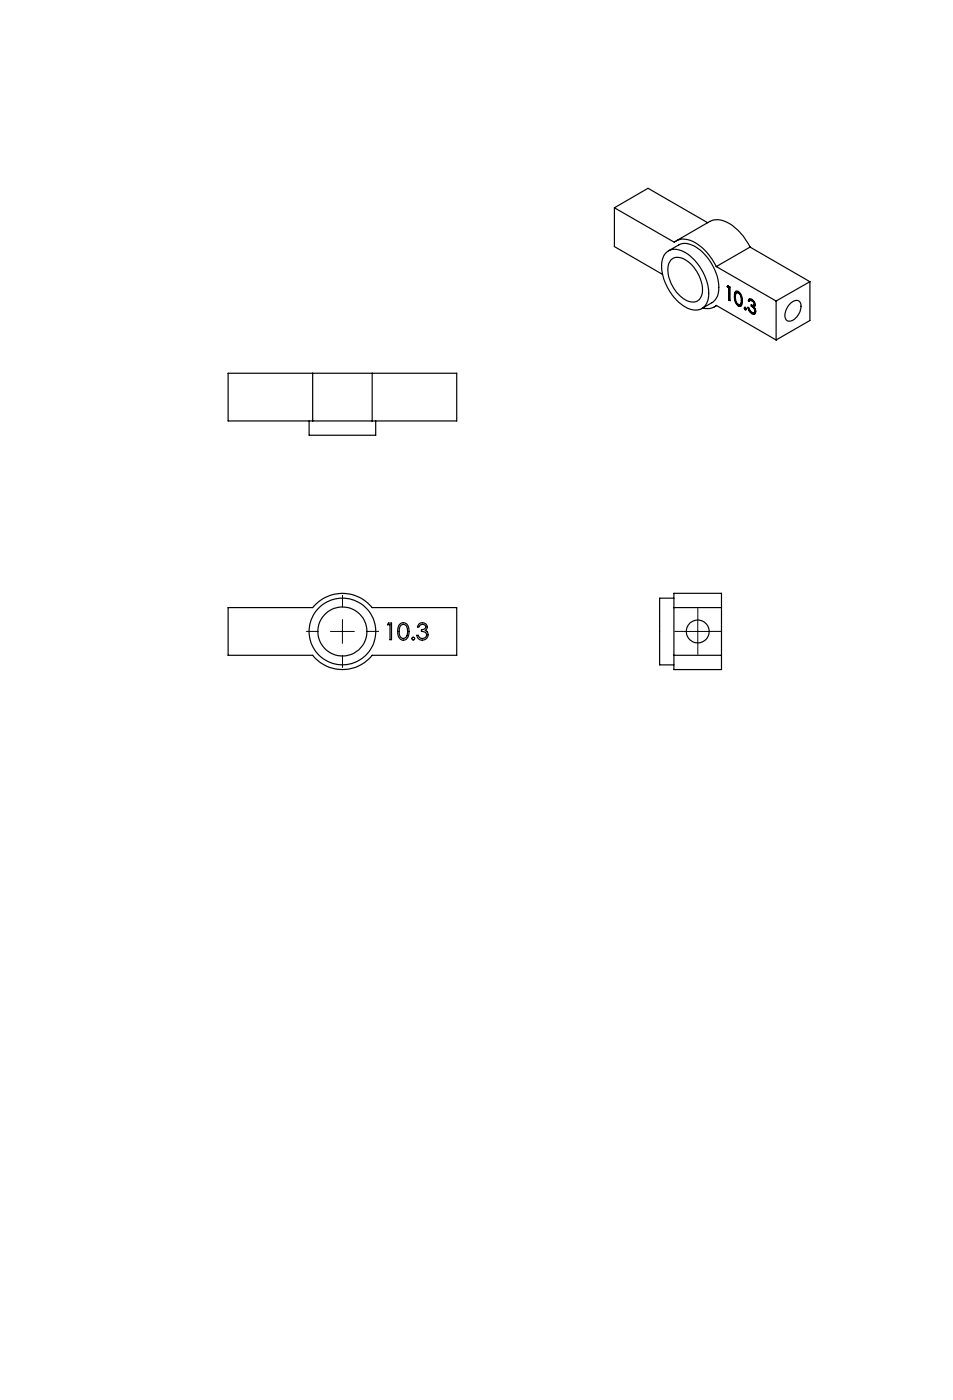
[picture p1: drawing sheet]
<svg xmlns="http://www.w3.org/2000/svg" width="200mm" height="294mm" viewBox="0 0 200 294" stroke-linecap="round" stroke-linejoin="round" font-family="sans-serif">
<g fill="none" stroke="#000" stroke-width=".25">
<path d="M128.9 43.6l12.6 7.3a4.1 4.1 0 0 1 5.2 .6 12.3 12.3 0 0 1 3.6 4.5M128.9 43.6v8.2l10.2 5.8M128.9 43.6l7.1-4.1 12.5 7.3M139.6 53.2a3.1 3.1 0 0 1 4.2-.2 10.5 10.5 0 0 1 4.8 9.8 2.75 2.75 0 0 1-4.1 2 10.4 10.4 0 0 1-5.5-10.1l.3-.9zM140.3 52.7l2.1-1.2a4.1 4.1 0 0 1 4.6 1 10.5 10.5 0 0 1 3.7 9 2.96 2.96 0 0 1-1.3 2.1l-2.1 1.2M140.8 54.6a2.83 2.83 0 0 1 3.8 .5 7.7 7.7 0 0 1 2.7 6.7 2.17 2.17 0 0 1-3.6 1.1 7.5 7.5 0 0 1-3.4-7.4zM141.9 50.6l7.1-4.1a4.5 4.5 0 0 1 4.8 .9 13.2 13.2 0 0 1 3.6 4.5M150.3 56l12.6 7.2M157.4 51.9l-7.1 4.1M157.4 51.9l12.6 7.3M170 59.2l-7.1 4M170 59.2v8.1l-7.1 4.1"/>
<path d="M65.6 78.4h12.5M65.6 78.4h-17.7v10h17.7M65.6 78.4v10M78.1 78.4h17.7v10h-17.7M78.1 78.4v10M147.5 64.7a2.99 2.99 0 0 0 2.8-.6l12.6 7.3M150.4 64.2l-.5 .2M152.6 60.2l.2-.2 .4 .3v2.8l-.2-.1M152.6 60.2l.4 .3M152.7 60.2l.3 .2M152.7 60.2h-.1M152.8 60l-.1 .2"/>
<path d="M153 60.5v2.5M153 63l.2 .1M153 60.4v2.6M153 60.4v.1M153 63h.1M154.1 62.2v-.3a.64 .64 0 0 1 .5-.8 .64 .64 0 0 1 .8 .5 2.65 2.65 0 0 1 .1 2.6h-.6M154.1 62.2l.2 1.1 .6 .9M154.2 62.2l.2 1.3 .6 .7M154.2 62.2h-.1M154.4 61.2l-.2 .4v.6M154.6 61.5h.4M154.9 61.5l-.3-.1a2 2 0 0 0 .3 2.5l.4 .1 .2-.3"/>
<path d="M154.9 61.5l.5 .5 .2 1.1M155 64.2h.5M155 61.5l.5 .5 .1 1M155 61.5h-.1M155 64.2h-.1M155.5 63.7l-.2 .3M155.5 63.7h.1M155.6 63.1l-.1 .6M155.6 63l-.1 .7M155.6 63v.1M156.2 64.7v-.1a.25 .25 0 0 1 .4 .1 .25 .25 0 0 1-.2 .3M156.2 64.7l.2 .3"/>
<path d="M156.3 64.6l.2 .4M156.3 64.6l-.1 .1M156.3 64.5v.1M156.5 65h.1M156.5 65h-.1M157 64.6l.4 .8 .4 .4M157.1 63.1a.48 .48 0 0 1 .4-.4 .48 .48 0 0 1 .5 .3 .92 .92 0 0 1 .2 1.4M157.1 63.1l.2 .2 .1-.2h.4M157.1 63.1l.2 .1M157.1 63.1h.1M157.3 62.8l-.2 .3M157.5 63.1h.3"/>
<path d="M157.5 63l-.1 .1M157.7 64.3l.6 .5 .1 .5M157.7 64.2l.6 .6 .2 .5M157.7 64v.2M157.7 64.2v.1M157.8 63.1l.3 .3 .2 .5M157.8 65.8l.7 .1M157.8 63.1l.5 .4 .1 .3M157.8 63.1h.1M157.8 65.8v.1M158.2 64.4a.99 .99 0 0 1 .1 1.6l-.5-.1M158.3 63.9l-.3 .2-.3-.1v.3"/>
<path d="M158.4 63.8l-.2 .3M158.4 64.4h-.2M158.4 63.8l-.1 .1M158.4 65.3a.46 .46 0 0 1-.5 .4 .46 .46 0 0 1-.4-.4l-.5-.8 .2 .7 .6 .7M158.5 65.3l-.2 .3M158.5 65.3h-.1M162.9 63.2v8.2M165.9 63.6a1.3 1.3 0 0 1 2-.1 3.1 3.1 0 0 1-2.3 3.9 1.41 1.41 0 0 1-.7-2.1l.5-1zM64.9 88.4v3h13.9v-3M65.6 88.4h12.5M47.9 127.6h17.7a8 8 0 0 1 12.5 0h17.7v10h-17.7a8 8 0 0 1-12.5 0h-17.7zM81.5 130.8h.7v3.5h-.4v-3.1h-.5z"/>
<path d="M83.8 131.2a1.17 1.17 0 0 1 1.4-.3 1.17 1.17 0 0 1 .6 1.3v.4a1.32 1.32 0 0 1-.3 1.4 1.32 1.32 0 0 1-1.4 .3 2.64 2.64 0 0 1-.3-3.1zM84 131.4a.87 .87 0 0 1 1.1-.1 .87 .87 0 0 1 .4 1 1.26 1.26 0 0 1-1.1 1.8 1.89 1.89 0 0 1-.5-2.4zM88 130.9a.95 .95 0 0 1 1.4 .1 .95 .95 0 0 1-.1 1.4 1.15 1.15 0 0 1-.1 2 1.15 1.15 0 0 1-1.7-1h.3a.84 .84 0 0 0 1.1 .7 .84 .84 0 0 0 .4-1.2l-.9-.3v-.3a.61 .61 0 0 0 .8-.3 .61 .61 0 0 0-.1-.8l-.2-.1a.8 .8 0 0 0-1 .6h-.3zM141.4 125.6h-3v14h3M141.4 127.6v-3h10v3M141.4 137.6v3h10v-3M141.4 137.6h10M141.4 127.6h10M141.4 127.6v10M151.4 127.6v10"/>
<circle cx="71.9" cy="132.6" r="7"/>
<circle cx="71.9" cy="132.6" r="5.2"/>
<circle cx="86.7" cy="134.1" r=".3"/>
<circle cx="146.4" cy="132.6" r="2.4"/>
</g>
<path d="M66.9 132.6h-2.7M71.9 127.6v-2.7M71.9 137.6v2.6M76.9 132.6h2.6M143.9 132.6h-2.4M146.4 130.1v-2.4M146.4 135.1v2.4M148.9 132.6h2.4" fill="none" stroke="#000" stroke-width=".21" stroke-dasharray="30.5 1.3 1.3 1.3" stroke-linecap="butt"/>
<path d="M69.4 132.6h5M71.9 130.1v5M143.9 132.6h5M146.4 130.1v5" fill="none" stroke="#000" stroke-width=".21"/>
</svg>
